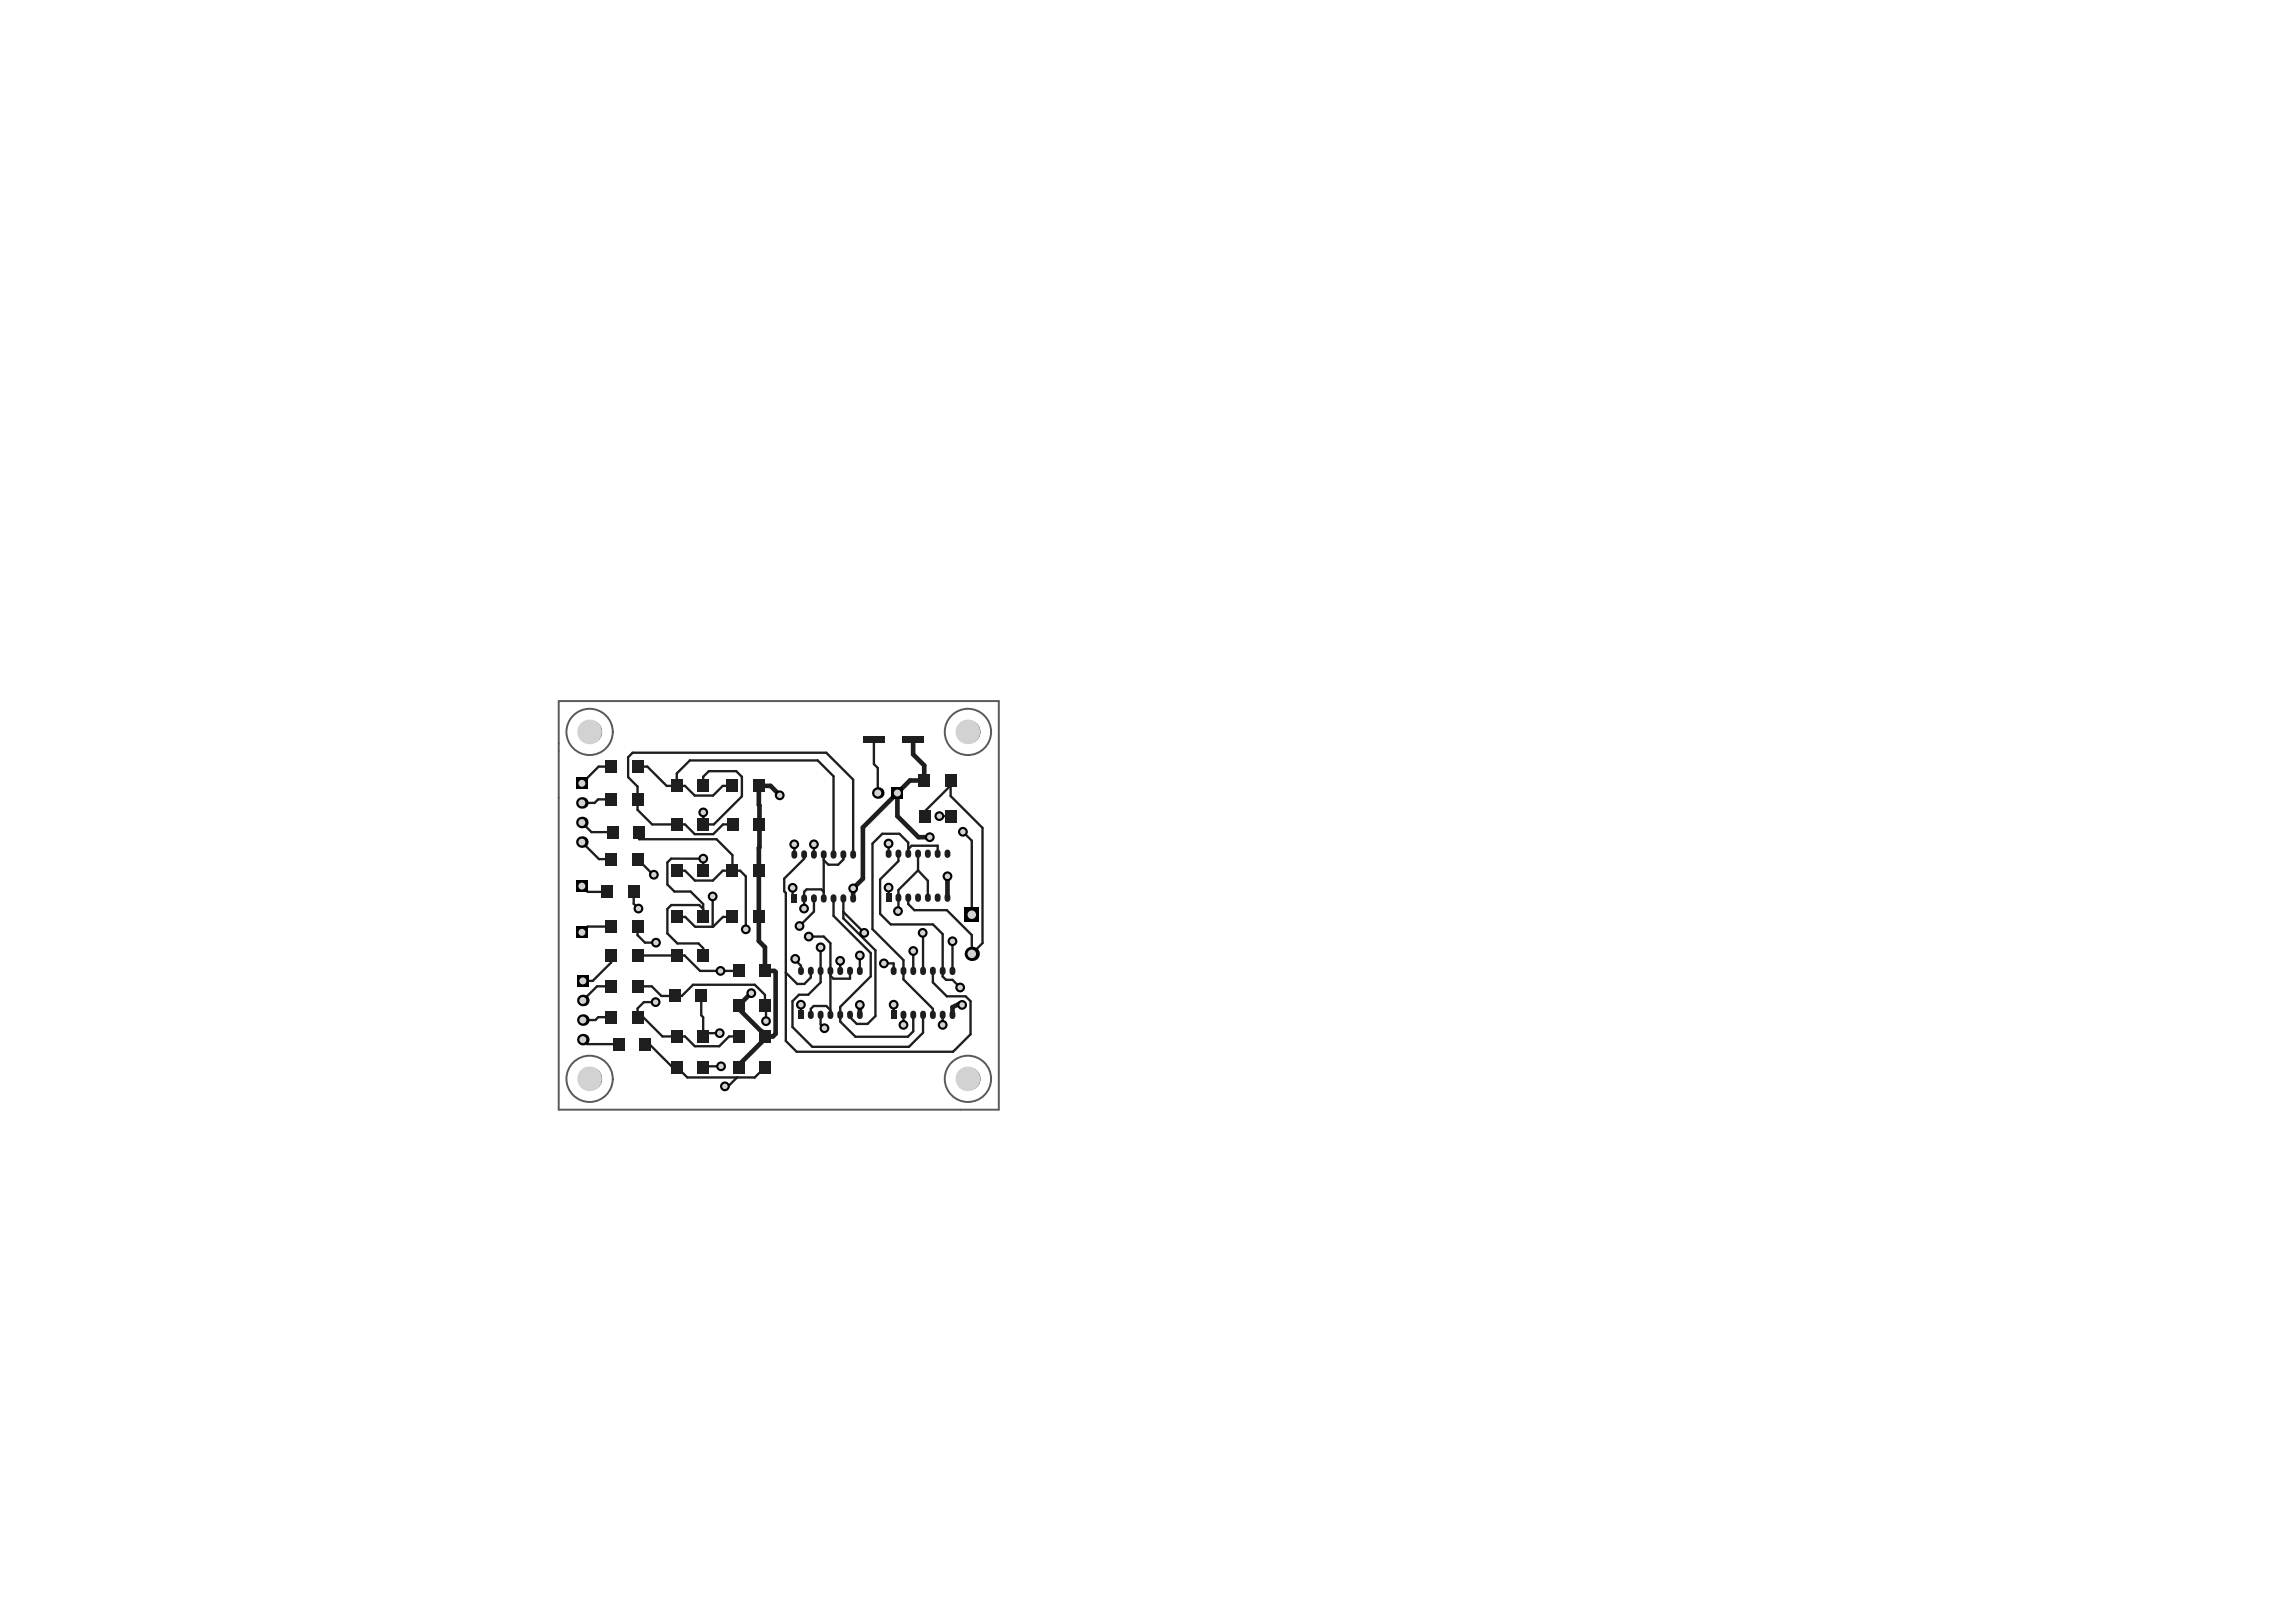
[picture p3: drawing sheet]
<svg xmlns="http://www.w3.org/2000/svg" width="297mm" height="210mm" viewBox="0 0 297 210" stroke-linecap="round" stroke-linejoin="round" font-family="sans-serif">
<g fill="none" stroke="#5a5a5a" stroke-width=".25">
<path d="M72.3 90.7h56.9v52.9h-56.9z"/>
<circle cx="76.3" cy="94.7" r="3"/>
<circle cx="125.2" cy="94.7" r="3"/>
<circle cx="76.3" cy="139.6" r="3"/>
<circle cx="125.2" cy="139.6" r="3"/>
</g>
<g fill="none" stroke="#1e1e1e" stroke-width=".3">
<path d="M79.1 99.2h-1.7l-2.1 2.2M82.5 99.2h1.3l2.4 2.5h2.4l1.3 1.3h2.4l1.2-1.3h1.3M113.1 95.6v3.3l.5 .5v3.2M75.3 114.7l.7 .7h2.6M75.3 109l2.2 2.2h1.6M75.3 106.4l1.2 1.3h2.8M79.1 119.9h-3.1l-.7 .8M79.1 103.4h-1.7l-.5 .5h-1.6M82 115.4v1.6l.6 .6M82.5 111.2l2.1 2M82.5 119.9v1.1l.9 1h1.5M82.7 107.7v.9h10l2.1 2.1v2"/>
<path d="M87.6 118.7h1.1l1.2 1.2h2.4l1.2-1.2h1.3M87.6 112.7h1l1.3 1.3h2.3l1.3-1.3h2.3l.7 .7v6.9M87.6 101.7v-1.6l1.6-1.7h16.6l2 2.1v10.1M91 117.6l-.5-.5h-3.7l-.5 .5v3.2l1.3 1.3h2.8l.6 .6v.9M91 111.1h-4.2l-.5 .5v2.9l1 .9h2l1.7 1.6v1.7M91 101.7v-1.2l.7-.7h3.6l.7 .7v2.6l-3.7 3.6h-1.3v-1.6M91 111.1v1.6M91 111.1h.1M91 105.1h.1M92.2 116v3.9M94.8 106.7h-1.3l-1.2 1.2h-2.4l-1.3-1.2h-4.2l-1.9-1.9v-3l-1.2-1.2v-2.6l.5-.6h25.1l3.5 3.5v9.7M102.5 114.9v1.2l.3 .2"/>
<path d="M102.8 109.3v1.3M104 110.6v.5l-2.5 2.6v1.6l.2 .3v19.1l1.4 1.4h20.2l2.3-2.3v-4.2l-.7-.7h-2.4l-1.8-1.8v-1.5M105.3 109.3v1.3M105.3 116.3v1.7l-1.9 1.8M106.6 115.4l-.3-.3h-2l-.3 .3v2.2M106.6 110.6v5.7M107.8 116.3v2.2l4.8 4.8v3.1l-3.9 3.9v1.9l2 2h6.8l.7-.7v-2.2M109.1 110.6v.6l-.7 .7h-1.2l-.6-.6M109.1 116.3v2.5l4.2 4.2v8.5l-1.1 1h-1.4l-.8-.9v-.3M109.1 118l2.7 2.7M115 114.9v1.3M115 109.2v1.3"/>
<path d="M116.2 110.5v.9l-2.3 2.4v4.5l1.3 1.3h5.5l1.3 1.3v5.5l.4 .4h.8l1 1M117.5 110.5v-1.5l-1.1-1.1h-2.3l-1.2 1.3v11l4 4v2.5l3.8 3.8v.8M117.5 109.9l.5-.5h3.3v1.1M118.8 112.6l-2.6 2.6v2.7M118.8 110.5v2.1M118.8 112.6l1.2 1.4v2.2M121.5 105.6h1.6M123 101v2l4.1 4.1v15l-1.4 1.3v-2.4l-3.2-3.2h-4.2l-.8-.8v-.8M123 101.7l-3.3 3.3v.6M124.6 107.6l1.1 1.2v9.6M75.4 134.5l.6 .6h4.1M79.1 131.6h-1.7l-.4 .4h-1.6"/>
<path d="M79.1 123.6v1l-2.4 2.3h-1.3M79.1 127.6h-1.9l-1.8 1.9M82.5 127.6h1.8l1.3 1.3h2.6l1.5-1.5h7.9l1.4 1.3v1.4l.1 .2v1.8M82.5 123.6h6.1l2 2h4.9M83.5 135.1h.5l3 3h.6l1.3 1.3h8.8M84.8 129.7h-1.5l-.8 .8v1.1h.7l2.5 2.5h2.9l1.3 1.3h3.2l1.2-1.3h1.2M90.7 128.9v2.5l.3 .2v2.5l.4-.4h1.7M93.3 138h-2.2l-.1 .1M95.4 139.4l-1.2 1.2h-.4M97.7 139.4h.1M99 138.1l-1.3 1.3M102.9 124.1v.1l.7 .8v.6"/>
<path d="M103.6 130h.1M103.6 130v1.3M104.6 121.2h2l.8 .9v9.2M104.9 125.6v.9l-.8 .8h-1l-1.4-1.4M106.2 122.6v4.5l-1.6 1.6h-1.2l-.9 .9v3.3l2.6 2.6h12.5l1.8-1.9v-2.3M106.2 131.3v1.3l.5 .5M107.4 130.7l-.5-.5h-1.6l-.4 .4v.7M108.7 124.3v.1M108.7 124.4v1.2M110 125.6v1.1h-2.2l-.4-.4M111.2 123.6v2M114.4 124.7h1.2v.9"/>
<path d="M115.6 130v1.3M115.6 130h.1M116.9 131.3v1.3M118.2 123.1v2.5M119.4 120.7v4.9M122 131.3v1.3M123.2 121.8v3.8"/>
</g>
<path d="M118.1 95.6v2l1.5 1.5v1.9h-1.9l-6.1 6.1v6.6l-1.2 1.3v1.3M100.9 102.9l-1.2-1.2h-1.5v2.5h.1l-.1 17.6 .8 .8v3h1.2l.1 .2v8l-.3 .3h-1M116.1 102.6v3l2.7 2.7h1.5M122.6 113.4v2.8M97.2 128.5l-1.7 1.6v.4l3.5 3.3v.6l-3.5 3.5v.2M111.2 130v1.3M124.5 130l-.4-.1-.9 .4v1" fill="none" stroke="#1e1e1e" stroke-width=".6"/>
<circle cx="82.6" cy="117.6" r=".63" fill="#000"/>
<circle cx="82.6" cy="117.6" r=".36" fill="#d2d2d2"/>
<circle cx="104" cy="117.6" r=".63" fill="#000"/>
<circle cx="104" cy="117.6" r=".36" fill="#d2d2d2"/>
<circle cx="102.8" cy="109.3" r=".63" fill="#000"/>
<circle cx="102.8" cy="109.3" r=".36" fill="#d2d2d2"/>
<circle cx="115" cy="109.2" r=".63" fill="#000"/>
<circle cx="115" cy="109.2" r=".36" fill="#d2d2d2"/>
<circle cx="103.4" cy="119.8" r=".63" fill="#000"/>
<circle cx="103.4" cy="119.8" r=".36" fill="#d2d2d2"/>
<circle cx="91" cy="105.1" r=".63" fill="#000"/>
<circle cx="91" cy="105.1" r=".36" fill="#d2d2d2"/>
<circle cx="122.6" cy="113.4" r=".63" fill="#000"/>
<circle cx="122.6" cy="113.4" r=".36" fill="#d2d2d2"/>
<circle cx="104.6" cy="121.2" r=".63" fill="#000"/>
<circle cx="104.6" cy="121.2" r=".36" fill="#d2d2d2"/>
<circle cx="111.2" cy="130" r=".63" fill="#000"/>
<circle cx="111.2" cy="130" r=".36" fill="#d2d2d2"/>
<circle cx="106.7" cy="133.1" r=".63" fill="#000"/>
<circle cx="106.7" cy="133.1" r=".36" fill="#d2d2d2"/>
<circle cx="120.3" cy="108.3" r=".63" fill="#000"/>
<circle cx="120.3" cy="108.3" r=".36" fill="#d2d2d2"/>
<circle cx="116.9" cy="132.6" r=".63" fill="#000"/>
<circle cx="116.9" cy="132.6" r=".36" fill="#d2d2d2"/>
<circle cx="124.2" cy="127.8" r=".63" fill="#000"/>
<circle cx="124.2" cy="127.8" r=".36" fill="#d2d2d2"/>
<circle cx="122" cy="132.6" r=".63" fill="#000"/>
<circle cx="122" cy="132.6" r=".36" fill="#d2d2d2"/>
<circle cx="115.6" cy="130" r=".63" fill="#000"/>
<circle cx="115.6" cy="130" r=".36" fill="#d2d2d2"/>
<circle cx="118.2" cy="123.1" r=".63" fill="#000"/>
<circle cx="118.2" cy="123.1" r=".36" fill="#d2d2d2"/>
<circle cx="114.4" cy="124.7" r=".63" fill="#000"/>
<circle cx="114.4" cy="124.7" r=".36" fill="#d2d2d2"/>
<circle cx="115" cy="114.9" r=".63" fill="#000"/>
<circle cx="115" cy="114.9" r=".36" fill="#d2d2d2"/>
<circle cx="123.2" cy="121.8" r=".63" fill="#000"/>
<circle cx="123.2" cy="121.8" r=".36" fill="#d2d2d2"/>
<circle cx="105.3" cy="109.3" r=".63" fill="#000"/>
<circle cx="105.3" cy="109.3" r=".36" fill="#d2d2d2"/>
<circle cx="106.2" cy="122.6" r=".63" fill="#000"/>
<circle cx="106.2" cy="122.6" r=".36" fill="#d2d2d2"/>
<circle cx="119.4" cy="120.7" r=".63" fill="#000"/>
<circle cx="119.4" cy="120.7" r=".36" fill="#d2d2d2"/>
<circle cx="111.8" cy="120.7" r=".63" fill="#000"/>
<circle cx="111.8" cy="120.7" r=".36" fill="#d2d2d2"/>
<circle cx="108.7" cy="124.3" r=".63" fill="#000"/>
<circle cx="108.7" cy="124.3" r=".36" fill="#d2d2d2"/>
<circle cx="111.2" cy="123.6" r=".63" fill="#000"/>
<circle cx="111.2" cy="123.6" r=".36" fill="#d2d2d2"/>
<circle cx="103.6" cy="130" r=".63" fill="#000"/>
<circle cx="103.6" cy="130" r=".36" fill="#d2d2d2"/>
<circle cx="92.2" cy="116" r=".63" fill="#000"/>
<circle cx="92.2" cy="116" r=".36" fill="#d2d2d2"/>
<circle cx="124.5" cy="130" r=".63" fill="#000"/>
<circle cx="124.5" cy="130" r=".36" fill="#d2d2d2"/>
<circle cx="110.4" cy="115" r=".63" fill="#000"/>
<circle cx="110.4" cy="115" r=".36" fill="#d2d2d2"/>
<circle cx="121.5" cy="105.6" r=".63" fill="#000"/>
<circle cx="121.5" cy="105.6" r=".36" fill="#d2d2d2"/>
<circle cx="124.6" cy="107.6" r=".63" fill="#000"/>
<circle cx="124.6" cy="107.6" r=".36" fill="#d2d2d2"/>
<circle cx="91" cy="111.1" r=".63" fill="#000"/>
<circle cx="91" cy="111.1" r=".36" fill="#d2d2d2"/>
<circle cx="84.6" cy="113.2" r=".63" fill="#000"/>
<circle cx="84.6" cy="113.2" r=".36" fill="#d2d2d2"/>
<circle cx="102.5" cy="114.9" r=".63" fill="#000"/>
<circle cx="102.5" cy="114.9" r=".36" fill="#d2d2d2"/>
<circle cx="93.1" cy="133.7" r=".63" fill="#000"/>
<circle cx="93.1" cy="133.7" r=".36" fill="#d2d2d2"/>
<circle cx="93.3" cy="138" r=".63" fill="#000"/>
<circle cx="93.3" cy="138" r=".36" fill="#d2d2d2"/>
<circle cx="93.8" cy="140.6" r=".63" fill="#000"/>
<circle cx="93.8" cy="140.6" r=".36" fill="#d2d2d2"/>
<circle cx="84.8" cy="129.7" r=".63" fill="#000"/>
<circle cx="84.8" cy="129.7" r=".36" fill="#d2d2d2"/>
<circle cx="100.9" cy="102.9" r=".63" fill="#000"/>
<circle cx="100.9" cy="102.9" r=".36" fill="#d2d2d2"/>
<circle cx="102.9" cy="124.1" r=".63" fill="#000"/>
<circle cx="102.9" cy="124.1" r=".36" fill="#d2d2d2"/>
<circle cx="99.1" cy="132.1" r=".63" fill="#000"/>
<circle cx="99.1" cy="132.1" r=".36" fill="#d2d2d2"/>
<circle cx="116.2" cy="117.9" r=".63" fill="#000"/>
<circle cx="116.2" cy="117.9" r=".36" fill="#d2d2d2"/>
<circle cx="96.5" cy="120.3" r=".63" fill="#000"/>
<circle cx="96.5" cy="120.3" r=".36" fill="#d2d2d2"/>
<circle cx="84.9" cy="122" r=".63" fill="#000"/>
<circle cx="84.9" cy="122" r=".36" fill="#d2d2d2"/>
<circle cx="97.2" cy="128.5" r=".63" fill="#000"/>
<circle cx="97.2" cy="128.5" r=".36" fill="#d2d2d2"/>
<circle cx="93.2" cy="125.6" r=".63" fill="#000"/>
<circle cx="93.2" cy="125.6" r=".36" fill="#d2d2d2"/>
<circle cx="75.4" cy="129.5" r=".75" fill="#000"/>
<circle cx="75.4" cy="129.5" r=".45" fill="#d2d2d2"/>
<circle cx="76.3" cy="139.6" r="1.5" fill="#000"/>
<circle cx="76.3" cy="139.6" r="1.6" fill="#d2d2d2"/>
<circle cx="75.4" cy="132" r=".75" fill="#000"/>
<circle cx="75.4" cy="132" r=".45" fill="#d2d2d2"/>
<circle cx="75.4" cy="134.5" r=".75" fill="#000"/>
<circle cx="75.4" cy="134.5" r=".45" fill="#d2d2d2"/>
<path d="M74.5 119.9h1.5v1.5h-1.5z" fill-rule="evenodd" fill="#000"/>
<circle cx="75.3" cy="120.7" r=".45" fill="#d2d2d2"/>
<path d="M74.5 113.9h1.5v1.5h-1.5z" fill-rule="evenodd" fill="#000"/>
<circle cx="75.3" cy="114.7" r=".45" fill="#d2d2d2"/>
<circle cx="75.3" cy="106.4" r=".75" fill="#000"/>
<circle cx="75.3" cy="106.4" r=".45" fill="#d2d2d2"/>
<circle cx="75.3" cy="109" r=".75" fill="#000"/>
<circle cx="75.3" cy="109" r=".45" fill="#d2d2d2"/>
<path d="M74.5 100.6h1.5v1.5h-1.5z" fill-rule="evenodd" fill="#000"/>
<circle cx="75.3" cy="101.4" r=".45" fill="#d2d2d2"/>
<circle cx="125.2" cy="139.6" r="1.5" fill="#000"/>
<circle cx="125.2" cy="139.6" r="1.6" fill="#d2d2d2"/>
<circle cx="125.7" cy="123.4" r=".92" fill="#000"/>
<circle cx="125.7" cy="123.4" r=".55" fill="#d2d2d2"/>
<path d="M74.7 126.2h1.5v1.5h-1.5z" fill-rule="evenodd" fill="#000"/>
<circle cx="75.4" cy="126.9" r=".45" fill="#d2d2d2"/>
<circle cx="75.3" cy="103.9" r=".75" fill="#000"/>
<circle cx="75.3" cy="103.9" r=".45" fill="#d2d2d2"/>
<circle cx="76.3" cy="94.7" r="1.5" fill="#000"/>
<circle cx="76.3" cy="94.7" r="1.6" fill="#d2d2d2"/>
<path d="M115.3 101.9h1.5v1.5h-1.5z" fill-rule="evenodd" fill="#000"/>
<circle cx="116.1" cy="102.6" r=".45" fill="#d2d2d2"/>
<path d="M124.8 117.4h1.8v1.9h-1.8z" fill-rule="evenodd" fill="#000"/>
<circle cx="125.7" cy="118.4" r=".55" fill="#d2d2d2"/>
<circle cx="125.2" cy="94.7" r="1.5" fill="#000"/>
<circle cx="125.2" cy="94.7" r="1.6" fill="#d2d2d2"/>
<circle cx="113.6" cy="102.6" r=".75" fill="#000"/>
<circle cx="113.6" cy="102.6" r=".45" fill="#d2d2d2"/>
<path d="M81.7 110.4h1.5v1.6h-1.5z" fill-rule="evenodd" fill="#1e1e1e"/>
<g fill="none" stroke="#1e1e1e" stroke-width=".76">
<path d="M104.9 125.5v.3M104.9 131.2v.3M108.7 125.5v.3M108.7 131.2v.3M111.2 125.5v.3M111.2 131.2v.3M116.9 125.5v.3M116.9 131.2v.3M119.4 125.5v.3M119.4 131.2v.3M120.7 125.5v.3M120.7 131.2v.3"/>
<path d="M123.2 125.5v.3M123.2 131.2v.3"/>
</g>
<g fill="#1e1e1e">
<path d="M122.2 100.2h1.5v1.6h-1.5z" fill-rule="evenodd"/>
<path d="M81.7 130.8h1.5v1.6h-1.5z" fill-rule="evenodd"/>
<path d="M81.7 122.9h1.5v1.5h-1.5z" fill-rule="evenodd"/>
<path d="M81.7 98.4h1.5v1.6h-1.5z" fill-rule="evenodd"/>
<path d="M94 111.9h1.5v1.6h-1.5z" fill-rule="evenodd"/>
<path d="M94 100.9h1.5v1.6h-1.5z" fill-rule="evenodd"/>
<path d="M102.4 115.7h.7v1.1h-.7z" fill-rule="evenodd"/>
</g>
<path d="M106.6 116.1v.3M109.1 116.1v.3M110.4 116.1v.3" fill="none" stroke="#1e1e1e" stroke-width=".76"/>
<path d="M114.6 115.6h.7v1.1h-.7z" fill-rule="evenodd" fill="#1e1e1e"/>
<path d="M115 110.3v.3M118.8 110.3v.3M118.8 116v.3M121.3 110.3v.3M121.3 116v.3M122.6 110.3v.3M122.6 116v.3" fill="none" stroke="#1e1e1e" stroke-width=".76"/>
<g fill="#1e1e1e">
<path d="M122.3 104.8h1.5v1.6h-1.5z" fill-rule="evenodd"/>
<path d="M81.7 102.6h1.5v1.6h-1.5z" fill-rule="evenodd"/>
<path d="M81.7 126.8h1.5v1.6h-1.5z" fill-rule="evenodd"/>
<path d="M81.7 119.1h1.5v1.6h-1.5z" fill-rule="evenodd"/>
<path d="M94 117.9h1.5v1.6h-1.5z" fill-rule="evenodd"/>
</g>
<path d="M102.8 110.4v.3M106.6 110.4v.3M109.1 110.4v.3M110.4 110.4v.3" fill="none" stroke="#1e1e1e" stroke-width=".76"/>
<g fill="#1e1e1e">
<path d="M78.3 110.4h1.5v1.6h-1.5z" fill-rule="evenodd"/>
<path d="M103.2 130.8h.8v1.1h-.8z" fill-rule="evenodd"/>
</g>
<path d="M103.6 125.5v.3M106.2 125.5v.3M106.2 131.2v.3M107.4 125.5v.3M107.4 131.2v.3M110 125.5v.3M110 131.2v.3" fill="none" stroke="#1e1e1e" stroke-width=".76"/>
<path d="M115.2 130.8h.8v1.1h-.8z" fill-rule="evenodd" fill="#1e1e1e"/>
<path d="M115.6 125.5v.3M118.2 125.5v.3M118.2 131.2v.3" fill="none" stroke="#1e1e1e" stroke-width=".76"/>
<path d="M118.8 100.2h1.5v1.6h-1.5z" fill-rule="evenodd" fill="#1e1e1e"/>
<path d="M122 125.5v.3M122 131.2v.3" fill="none" stroke="#1e1e1e" stroke-width=".76"/>
<g fill="#1e1e1e">
<path d="M78.3 130.8h1.5v1.6h-1.5z" fill-rule="evenodd"/>
<path d="M78.3 122.9h1.5v1.5h-1.5z" fill-rule="evenodd"/>
<path d="M77.8 114.6h1.5v1.6h-1.5z" fill-rule="evenodd"/>
<path d="M78.5 106.9h1.5v1.6h-1.5z" fill-rule="evenodd"/>
<path d="M78.3 98.4h1.5v1.6h-1.5z" fill-rule="evenodd"/>
<path d="M86.8 137.3h1.5v1.6h-1.5z" fill-rule="evenodd"/>
<path d="M86.5 128.1h1.6v1.6h-1.6z" fill-rule="evenodd"/>
<path d="M86.8 133.3h1.5v1.6h-1.5z" fill-rule="evenodd"/>
<path d="M86.8 122.9h1.5v1.5h-1.5z" fill-rule="evenodd"/>
<path d="M81.2 114.6h1.5v1.6h-1.5z" fill-rule="evenodd"/>
<path d="M86.8 111.9h1.5v1.6h-1.5z" fill-rule="evenodd"/>
<path d="M81.9 106.9h1.6v1.6h-1.6z" fill-rule="evenodd"/>
<path d="M86.8 105.9h1.5v1.6h-1.5z" fill-rule="evenodd"/>
<path d="M86.8 100.9h1.5v1.6h-1.5z" fill-rule="evenodd"/>
<path d="M94.8 137.3h1.5v1.6h-1.5z" fill-rule="evenodd"/>
<path d="M90.2 137.3h1.5v1.6h-1.5z" fill-rule="evenodd"/>
<path d="M94.8 129.3h1.5v1.6h-1.5z" fill-rule="evenodd"/>
<path d="M94.8 133.3h1.5v1.6h-1.5z" fill-rule="evenodd"/>
<path d="M90 128.1h1.5v1.6h-1.5z" fill-rule="evenodd"/>
<path d="M90.2 133.3h1.5v1.6h-1.5z" fill-rule="evenodd"/>
<path d="M94.8 124.8h1.5v1.6h-1.5z" fill-rule="evenodd"/>
<path d="M90.2 122.9h1.5v1.5h-1.5z" fill-rule="evenodd"/>
<path d="M90.2 111.9h1.5v1.6h-1.5z" fill-rule="evenodd"/>
<path d="M90.2 105.9h1.5v1.6h-1.5z" fill-rule="evenodd"/>
<path d="M94.1 105.9h1.5v1.6h-1.5z" fill-rule="evenodd"/>
<path d="M90.2 100.9h1.5v1.6h-1.5z" fill-rule="evenodd"/>
<path d="M98.2 137.3h1.5v1.6h-1.5z" fill-rule="evenodd"/>
<path d="M98.2 129.3h1.5v1.6h-1.5z" fill-rule="evenodd"/>
<path d="M98.2 133.3h1.5v1.6h-1.5z" fill-rule="evenodd"/>
<path d="M98.2 124.8h1.5v1.6h-1.5z" fill-rule="evenodd"/>
</g>
<path d="M104 116.1v.3" fill="none" stroke="#1e1e1e" stroke-width=".76"/>
<g fill="#1e1e1e">
<path d="M97.4 111.9h1.5v1.6h-1.5z" fill-rule="evenodd"/>
<path d="M97.5 105.9h1.5v1.6h-1.5z" fill-rule="evenodd"/>
<path d="M97.4 100.9h1.5v1.6h-1.5z" fill-rule="evenodd"/>
</g>
<path d="M105.3 116.1v.3M107.8 116.1v.3M116.2 110.3v.3M116.2 116v.3M117.5 110.3v.3M117.5 116v.3M120 110.3v.3M120 116v.3" fill="none" stroke="#1e1e1e" stroke-width=".76"/>
<g fill="#1e1e1e">
<path d="M118.9 104.8h1.5v1.6h-1.5z" fill-rule="evenodd"/>
<path d="M116.7 95.2h2.8v.8h-2.8z" fill-rule="evenodd"/>
<path d="M78.3 102.6h1.5v1.6h-1.5z" fill-rule="evenodd"/>
<path d="M78.3 126.8h1.5v1.6h-1.5z" fill-rule="evenodd"/>
<path d="M78.3 119.1h1.5v1.6h-1.5z" fill-rule="evenodd"/>
<path d="M82.7 134.3h1.5v1.6h-1.5z" fill-rule="evenodd"/>
<path d="M86.8 117.9h1.5v1.6h-1.5z" fill-rule="evenodd"/>
<path d="M90.2 117.9h1.5v1.6h-1.5z" fill-rule="evenodd"/>
</g>
<path d="M104 110.4v.3" fill="none" stroke="#1e1e1e" stroke-width=".76"/>
<path d="M97.4 117.9h1.5v1.6h-1.5z" fill-rule="evenodd" fill="#1e1e1e"/>
<path d="M105.3 110.4v.3M107.8 110.4v.3" fill="none" stroke="#1e1e1e" stroke-width=".76"/>
<g fill="#1e1e1e">
<path d="M111.7 95.2h2.8v.8h-2.8z" fill-rule="evenodd"/>
<path d="M79.3 134.3h1.5v1.6h-1.5z" fill-rule="evenodd"/>
</g>
</svg>
